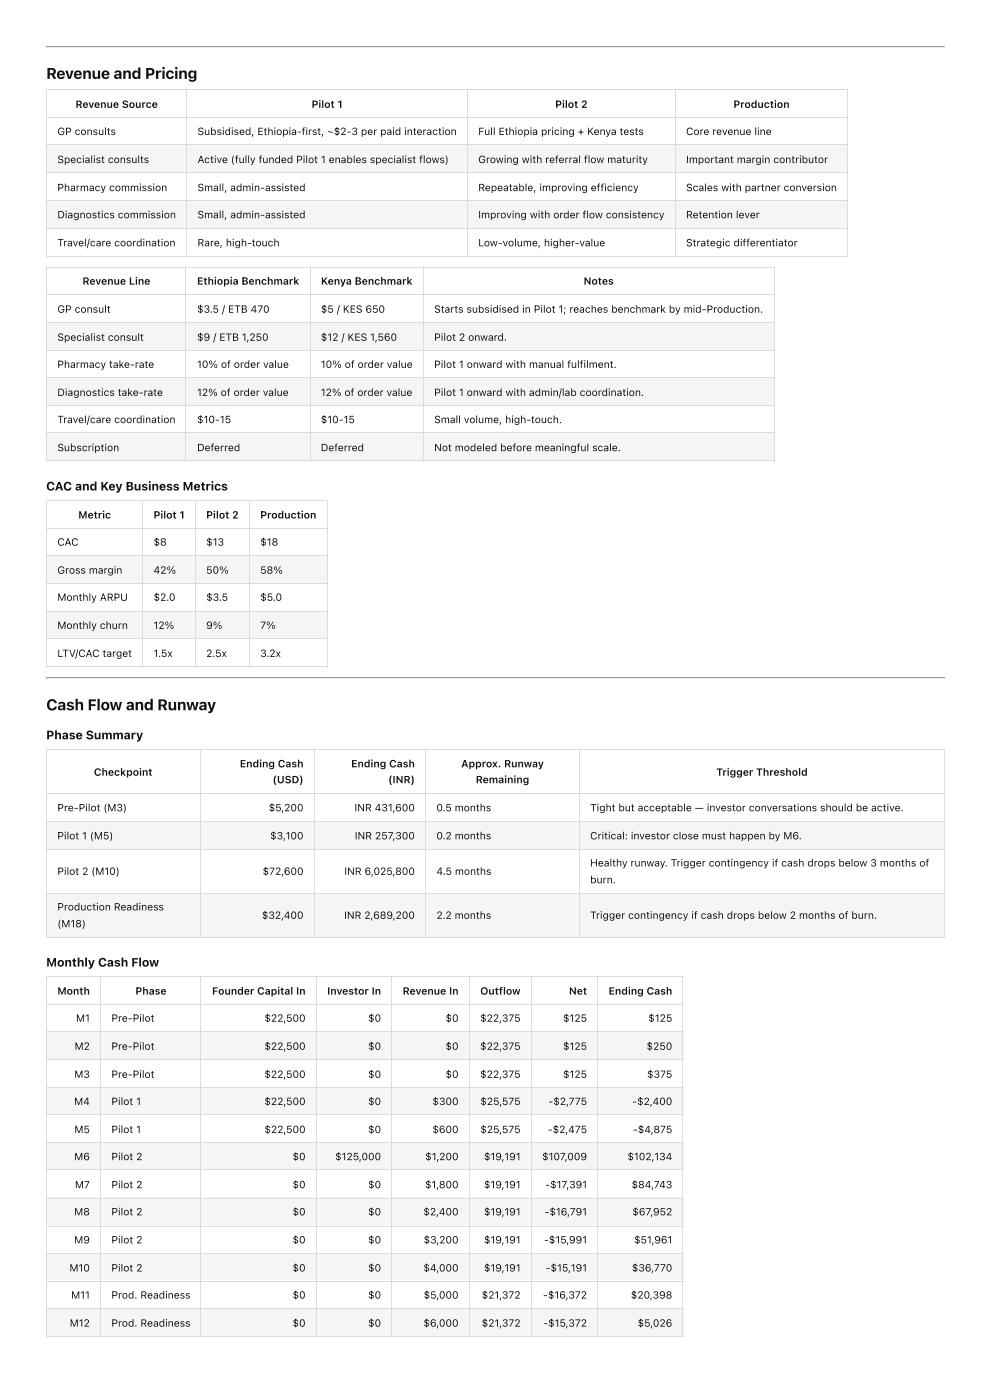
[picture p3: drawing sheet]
<svg xmlns="http://www.w3.org/2000/svg" width="210mm" height="297mm" viewBox="0 0 210 297" stroke-linecap="round" stroke-linejoin="round" font-family="sans-serif">
<defs><g id="words">
<g font-size="3.3" fill="#111">
<text x="9.8" y="16.7">Revenue and Pricing</text>
<text x="9.8" y="150.7">Cash Flow and Runway</text>
</g>
<g font-size="2.6" fill="#111">
<text x="9.8" y="104">CAC and Key Business Metrics</text>
<text x="9.8" y="156.8">Phase Summary</text>
<text x="9.8" y="205.1">Monthly Cash Flow</text>
</g>
<g font-size="2.2" fill="#111">
<text x="16" y="22.9">Revenue Source</text>
<text x="66.1" y="22.9">Pilot 1</text>
<text x="117.8" y="22.9">Pilot 2</text>
<text x="155.6" y="22.9">Production</text>
<text x="12.2" y="28.6">GP consults</text>
<text x="41.9" y="28.6">Subsidised, Ethiopia-first, ~$2-3 per paid interaction</text>
<text x="101.5" y="28.6">Full Ethiopia pricing + Kenya tests</text>
<text x="145.5" y="28.6">Core revenue line</text>
<text x="12.2" y="34.6">Specialist consults</text>
<text x="41.9" y="34.6">Active (fully funded Pilot 1 enables specialist flows)</text>
<text x="101.5" y="34.6">Growing with referral flow maturity</text>
<text x="145.5" y="34.6">Important margin contributor</text>
<text x="12.2" y="40.5">Pharmacy commission</text>
<text x="41.9" y="40.5">Small, admin-assisted</text>
<text x="101.5" y="40.5">Repeatable, improving efficiency</text>
<text x="145.5" y="40.5">Scales with partner conversion</text>
<text x="12.2" y="46.3">Diagnostics commission</text>
<text x="41.9" y="46.3">Small, admin-assisted</text>
<text x="101.5" y="46.3">Improving with order flow consistency</text>
<text x="145.5" y="46.3">Retention lever</text>
<text x="12.2" y="52.3">Travel/care coordination</text>
<text x="41.9" y="52.3">Rare, high-touch</text>
<text x="101.5" y="52.3">Low-volume, higher-value</text>
<text x="145.5" y="52.3">Strategic differentiator</text>
<text x="17.5" y="60.4">Revenue Line</text>
<text x="41.8" y="60.4">Ethiopia Benchmark</text>
<text x="68.1" y="60.4">Kenya Benchmark</text>
<text x="123.8" y="60.4">Notes</text>
<text x="12.2" y="66.3">GP consult</text>
<text x="41.8" y="66.3">$3.5 / ETB 470</text>
<text x="68.1" y="66.3">$5 / KES 650</text>
<text x="92.1" y="66.3">Starts subsidised in Pilot 1; reaches benchmark by mid-Production.</text>
<text x="12.2" y="72.3">Specialist consult</text>
<text x="41.8" y="72.3">$9 / ETB 1,250</text>
<text x="68.1" y="72.3">$12 / KES 1,560</text>
<text x="92.1" y="72.3">Pilot 2 onward.</text>
<text x="12.2" y="78.1">Pharmacy take-rate</text>
<text x="41.8" y="78.1">10% of order value</text>
<text x="68.1" y="78.1">10% of order value</text>
<text x="92.1" y="78.1">Pilot 1 onward with manual fulfilment.</text>
<text x="12.2" y="84">Diagnostics take-rate</text>
<text x="12.2" y="89.8">Travel/care coordination</text>
<text x="41.8" y="84">12% of order value</text>
<text x="41.8" y="89.8">$10-15</text>
<text x="68.1" y="84">12% of order value</text>
<text x="68.1" y="89.8">$10-15</text>
<text x="92.1" y="84">Pilot 1 onward with admin/lab coordination.</text>
<text x="92.1" y="89.8">Small volume, high-touch.</text>
<text x="12.2" y="95.7">Subscription</text>
<text x="41.8" y="95.7">Deferred</text>
<text x="68.1" y="95.7">Deferred</text>
<text x="92.1" y="95.7">Not modeled before meaningful scale.</text>
<text x="16.6" y="110">Metric</text>
<text x="32.6" y="110">Pilot 1</text>
<text x="43.7" y="110">Pilot 2</text>
<text x="55.2" y="110">Production</text>
<text x="12.2" y="115.8">CAC</text>
<text x="32.6" y="115.8">$8</text>
<text x="43.7" y="115.8">$13</text>
<text x="55.2" y="115.8">$18</text>
<text x="12.2" y="121.7">Gross margin</text>
<text x="32.6" y="121.7">42%</text>
<text x="43.7" y="121.7">50%</text>
<text x="55.2" y="121.7">58%</text>
<text x="12.2" y="127.5">Monthly ARPU</text>
<text x="32.6" y="127.5">$2.0</text>
<text x="43.7" y="127.5">$3.5</text>
<text x="55.2" y="127.5">$5.0</text>
<text x="12.2" y="133.4">Monthly churn</text>
<text x="32.6" y="133.4">12%</text>
<text x="43.7" y="133.4">9%</text>
<text x="55.2" y="133.4">7%</text>
<text x="12.2" y="139.4">LTV/CAC target</text>
<text x="32.6" y="139.4">1.5x</text>
<text x="43.7" y="139.4">2.5x</text>
<text x="55.2" y="139.4">3.2x</text>
<text x="19.9" y="164.6">Checkpoint</text>
<text x="50.9" y="162.8">Ending Cash</text>
<text x="57.8" y="166.2">(USD)</text>
<text x="74.5" y="162.8">Ending Cash</text>
<text x="82.3" y="166.2">(INR)</text>
<text x="97.8" y="162.8">Approx. Runway</text>
<text x="100.9" y="166.2">Remaining</text>
<text x="152" y="164.6">Trigger Threshold</text>
<text x="12.2" y="172.1">Pre-Pilot (M3)</text>
<text x="57" y="172.1">$5,200</text>
<text x="75.2" y="172.1">INR 431,600</text>
<text x="92.6" y="172.1">0.5 months</text>
<text x="125.2" y="172.1">Tight but acceptable — investor conversations should be active.</text>
<text x="12.2" y="178.1">Pilot 1 (M5)</text>
<text x="57.3" y="178.1">$3,100</text>
<text x="75.3" y="178.1">INR 257,300</text>
<text x="92.6" y="178.1">0.2 months</text>
<text x="125.2" y="178.1">Critical: investor close must happen by M6.</text>
<text x="12.2" y="185.6">Pilot 2 (M10)</text>
<text x="55.7" y="185.6">$72,600</text>
<text x="73" y="185.6">INR 6,025,800</text>
<text x="92.6" y="185.6">4.5 months</text>
<text x="125.2" y="183.8">Healthy runway. Trigger contingency if cash drops below 3 months of</text>
<text x="125.2" y="187.4">burn.</text>
<text x="12.2" y="193.1">Production Readiness</text>
<text x="12.2" y="196.7">(M18)</text>
<text x="55.5" y="194.9">$32,400</text>
<text x="73" y="194.9">INR 2,689,200</text>
<text x="92.6" y="194.9">2.2 months</text>
<text x="125.2" y="194.9">Trigger contingency if cash drops below 2 months of burn.</text>
<text x="12.2" y="211">Month</text>
<text x="28.7" y="211">Phase</text>
<text x="45" y="211">Founder Capital In</text>
<text x="69.4" y="211">Investor In</text>
<text x="85.4" y="211">Revenue In</text>
<text x="101.9" y="211">Outflow</text>
<text x="120.7" y="211">Net</text>
<text x="129.1" y="211">Ending Cash</text>
<text x="16.1" y="216.8">M1</text>
<text x="23.6" y="216.8">Pre-Pilot</text>
<text x="56.1" y="216.8">$22,500</text>
<text x="78.1" y="216.8">$0</text>
<text x="94.5" y="216.8">$0</text>
<text x="101.8" y="216.8">$22,375</text>
<text x="119.4" y="216.8">$125</text>
<text x="137.5" y="216.8">$125</text>
<text x="15.8" y="222.7">M2</text>
<text x="23.6" y="222.7">Pre-Pilot</text>
<text x="56.1" y="222.7">$22,500</text>
<text x="78.1" y="222.7">$0</text>
<text x="94.5" y="222.7">$0</text>
<text x="101.8" y="222.7">$22,375</text>
<text x="119.4" y="222.7">$125</text>
<text x="137.2" y="222.7">$250</text>
<text x="15.8" y="228.7">M3</text>
<text x="23.6" y="228.7">Pre-Pilot</text>
<text x="56.1" y="228.7">$22,500</text>
<text x="78.1" y="228.7">$0</text>
<text x="94.5" y="228.7">$0</text>
<text x="101.8" y="228.7">$22,375</text>
<text x="119.4" y="228.7">$125</text>
<text x="137.3" y="228.7">$375</text>
<text x="15.7" y="234.4">M4</text>
<text x="23.6" y="234.4">Pilot 1</text>
<text x="56.1" y="234.4">$22,500</text>
<text x="78.1" y="234.4">$0</text>
<text x="91.7" y="234.4">$300</text>
<text x="101.9" y="234.4">$25,575</text>
<text x="116.3" y="234.4">-$2,775</text>
<text x="134.1" y="234.4">-$2,400</text>
<text x="15.8" y="240.4">M5</text>
<text x="23.6" y="240.4">Pilot 1</text>
<text x="56.1" y="240.4">$22,500</text>
<text x="78.1" y="240.4">$0</text>
<text x="91.7" y="240.4">$600</text>
<text x="101.9" y="240.4">$25,575</text>
<text x="116.2" y="240.4">-$2,475</text>
<text x="134.3" y="240.4">-$4,875</text>
<text x="15.7" y="246.1">M6</text>
<text x="23.6" y="246.1">Pilot 2</text>
<text x="62.1" y="246.1">$0</text>
<text x="71.1" y="246.1">$125,000</text>
<text x="90.2" y="246.1">$1,200</text>
<text x="102.7" y="246.1">$19,191</text>
<text x="115" y="246.1">$107,009</text>
<text x="133.1" y="246.1">$102,134</text>
<text x="15.7" y="257.8">M8</text>
<text x="15.9" y="252.1">M7</text>
<text x="23.6" y="252.1">Pilot 2</text>
<text x="23.6" y="257.8">Pilot 2</text>
<text x="62.1" y="252.1">$0</text>
<text x="62.1" y="257.8">$0</text>
<text x="78.1" y="252.1">$0</text>
<text x="78.1" y="257.8">$0</text>
<text x="89.8" y="257.8">$2,400</text>
<text x="90.2" y="252.1">$1,800</text>
<text x="102.7" y="252.1">$19,191</text>
<text x="102.7" y="257.8">$19,191</text>
<text x="115.5" y="257.8">-$16,791</text>
<text x="115.7" y="252.1">-$17,391</text>
<text x="134" y="252.1">$84,743</text>
<text x="134.1" y="257.8">$67,952</text>
<text x="15.7" y="263.8">M9</text>
<text x="23.6" y="263.8">Pilot 2</text>
<text x="62.1" y="263.8">$0</text>
<text x="78.1" y="263.8">$0</text>
<text x="89.9" y="263.8">$3,200</text>
<text x="102.7" y="263.8">$19,191</text>
<text x="115.4" y="263.8">-$15,991</text>
<text x="134.5" y="263.8">$51,961</text>
<text x="14.7" y="269.7">M10</text>
<text x="23.6" y="269.7">Pilot 2</text>
<text x="62.1" y="269.7">$0</text>
<text x="78.1" y="269.7">$0</text>
<text x="89.8" y="269.7">$4,000</text>
<text x="102.7" y="269.7">$19,191</text>
<text x="115.7" y="269.7">-$15,191</text>
<text x="134" y="269.7">$36,770</text>
<text x="15.1" y="275.5">M11</text>
<text x="23.6" y="275.5">Prod. Readiness</text>
<text x="62.1" y="275.5">$0</text>
<text x="78.1" y="275.5">$0</text>
<text x="89.9" y="275.5">$5,000</text>
<text x="102.2" y="275.5">$21,372</text>
<text x="115.2" y="275.5">-$16,372</text>
<text x="133.8" y="275.5">$20,398</text>
<text x="14.8" y="281.5">M12</text>
<text x="23.6" y="281.5">Prod. Readiness</text>
<text x="62.1" y="281.5">$0</text>
<text x="78.1" y="281.5">$0</text>
<text x="89.8" y="281.5">$6,000</text>
<text x="102.2" y="281.5">$21,372</text>
<text x="115.2" y="281.5">-$15,372</text>
<text x="135.3" y="281.5">$5,026</text>
</g>
</g></defs>
<path d="M9.8 9.9h190.5" fill="none" stroke="#9a9a9a" stroke-width=".21"/>
<path d="M9.8 10.1h190.5" fill="none" stroke="#eee" stroke-width=".21"/>
<path d="M200.3 9.8v.4z" fill="#eee"/>
<path d="M9.8 9.8h.2l-.2 .4z" fill="#9a9a9a"/>
<g fill="#fff">
<path d="M10 19.1h29.6v5.8h-29.6z"/>
<path d="M39.6 19.1h59.5v5.8h-59.5z"/>
<path d="M99.1 19.1h44.2v5.8h-44.2z"/>
<path d="M143.3 19.1h36.6v5.8h-36.6z"/>
<path d="M10 24.9h29.6v5.9h-29.6z"/>
<path d="M39.6 24.9h59.5v5.9h-59.5z"/>
<path d="M99.1 24.9h44.2v5.9h-44.2z"/>
<path d="M143.3 24.9h36.6v5.9h-36.6z"/>
</g>
<g fill="#f5f5f5">
<path d="M10 30.8h29.6v6h-29.6z"/>
<path d="M39.6 30.8h59.5v6h-59.5z"/>
<path d="M99.1 30.8h44.2v6h-44.2z"/>
<path d="M143.3 30.8h36.6v6h-36.6z"/>
</g>
<g fill="#fff">
<path d="M10 36.8h29.6v5.7h-29.6z"/>
<path d="M39.6 36.8h59.5v5.7h-59.5z"/>
<path d="M99.1 36.8h44.2v5.7h-44.2z"/>
<path d="M143.3 36.8h36.6v5.7h-36.6z"/>
</g>
<g fill="#f5f5f5">
<path d="M10 42.5h29.6v6h-29.6z"/>
<path d="M39.6 42.5h59.5v6h-59.5z"/>
<path d="M99.1 42.5h44.2v6h-44.2z"/>
<path d="M143.3 42.5h36.6v6h-36.6z"/>
</g>
<g fill="#fff">
<path d="M10 48.5h29.6v5.7h-29.6z"/>
<path d="M39.6 48.5h59.5v5.7h-59.5z"/>
<path d="M99.1 48.5h44.2v5.7h-44.2z"/>
<path d="M143.3 48.5h36.6v5.7h-36.6z"/>
</g>
<path d="M9.8 19h170.1M9.9 18.9v35.5M39.7 18.9v35.5M99.2 18.9v35.5M143.2 18.9v35.5M179.8 18.9v35.5M9.8 25h170.1M9.8 30.7h170.1M9.8 36.7h170.1M9.8 42.6h170.1M9.8 48.4h170.1M9.8 54.3h170.1" fill="none" stroke="#dcdcdc" stroke-width=".21"/>
<g fill="#fff">
<path d="M10 56.6h29.6v6h-29.6z"/>
<path d="M39.6 56.6h26.1v6h-26.1z"/>
<path d="M65.7 56.6h24.1v6h-24.1z"/>
<path d="M89.8 56.6h74.4v6h-74.4z"/>
<path d="M10 62.6h29.6v5.9h-29.6z"/>
<path d="M39.6 62.6h26.1v5.9h-26.1z"/>
<path d="M65.7 62.6h24.1v5.9h-24.1z"/>
<path d="M89.8 62.6h74.4v5.9h-74.4z"/>
</g>
<g fill="#f5f5f5">
<path d="M10 68.5h29.6v5.8h-29.6z"/>
<path d="M39.6 68.5h26.1v5.8h-26.1z"/>
<path d="M65.7 68.5h24.1v5.8h-24.1z"/>
<path d="M89.8 68.5h74.4v5.8h-74.4z"/>
</g>
<g fill="#fff">
<path d="M10 74.3h29.6v5.9h-29.6z"/>
<path d="M39.6 74.3h26.1v5.9h-26.1z"/>
<path d="M65.7 74.3h24.1v5.9h-24.1z"/>
<path d="M89.8 74.3h74.4v5.9h-74.4z"/>
</g>
<g fill="#f5f5f5">
<path d="M10 80.2h29.6v5.8h-29.6z"/>
<path d="M39.6 80.2h26.1v5.8h-26.1z"/>
<path d="M65.7 80.2h24.1v5.8h-24.1z"/>
<path d="M89.8 80.2h74.4v5.8h-74.4z"/>
</g>
<g fill="#fff">
<path d="M10 86h29.6v5.9h-29.6z"/>
<path d="M39.6 86h26.1v5.9h-26.1z"/>
<path d="M65.7 86h24.1v5.9h-24.1z"/>
<path d="M89.8 86h74.4v5.9h-74.4z"/>
</g>
<g fill="#f5f5f5">
<path d="M10 91.9h29.6v5.8h-29.6z"/>
<path d="M39.6 91.9h26.1v5.8h-26.1z"/>
<path d="M65.7 91.9h24.1v5.8h-24.1z"/>
<path d="M89.8 91.9h74.4v5.8h-74.4z"/>
</g>
<g fill="none" stroke="#dcdcdc" stroke-width=".21">
<path d="M9.8 56.7h154.6M9.9 56.6v41.3M39.5 56.6v41.3M65.8 56.6v41.3M89.9 56.6v41.3M164.3 56.6v41.3M9.8 62.5h154.6M9.8 68.4h154.6M9.8 74.4h154.6M9.8 80.1h154.6M9.8 86.1h154.6M9.8 91.8h154.6"/>
<path d="M9.8 97.8h154.6"/>
</g>
<g fill="#fff">
<path d="M10 106.2h20.2v5.8h-20.2z"/>
<path d="M30.2 106.2h11.3v5.8h-11.3z"/>
<path d="M41.5 106.2h11.4v5.8h-11.4z"/>
<path d="M52.9 106.2h16.4v5.8h-16.4z"/>
<path d="M10 112h20.2v5.9h-20.2z"/>
<path d="M30.2 112h11.3v5.9h-11.3z"/>
<path d="M41.5 112h11.4v5.9h-11.4z"/>
<path d="M52.9 112h16.4v5.9h-16.4z"/>
</g>
<g fill="#f5f5f5">
<path d="M10 117.9h20.2v5.8h-20.2z"/>
<path d="M30.2 117.9h11.3v5.8h-11.3z"/>
<path d="M41.5 117.9h11.4v5.8h-11.4z"/>
<path d="M52.9 117.9h16.4v5.8h-16.4z"/>
</g>
<g fill="#fff">
<path d="M10 123.7h20.2v5.9h-20.2z"/>
<path d="M30.2 123.7h11.3v5.9h-11.3z"/>
<path d="M41.5 123.7h11.4v5.9h-11.4z"/>
<path d="M52.9 123.7h16.4v5.9h-16.4z"/>
</g>
<g fill="#f5f5f5">
<path d="M10 129.6h20.2v6h-20.2z"/>
<path d="M30.2 129.6h11.3v6h-11.3z"/>
<path d="M41.5 129.6h11.4v6h-11.4z"/>
<path d="M52.9 129.6h16.4v6h-16.4z"/>
</g>
<g fill="#fff">
<path d="M10 135.6h20.2v5.8h-20.2z"/>
<path d="M30.2 135.6h11.3v5.8h-11.3z"/>
<path d="M41.5 135.6h11.4v5.8h-11.4z"/>
<path d="M52.9 135.6h16.4v5.8h-16.4z"/>
</g>
<path d="M9.8 106.1h59.7M9.8 112.1h59.7M9.8 117.8h59.7M9.9 106v35.6M30.3 106v35.6M41.4 106v35.6M52.9 106v35.6M69.4 106v35.6M9.8 123.8h59.7M9.8 129.7h59.7M9.8 135.5h59.7M9.8 141.5h59.7" fill="none" stroke="#dcdcdc" stroke-width=".21"/>
<path d="M9.8 143.8h190.5" fill="none" stroke="#9a9a9a" stroke-width=".21"/>
<path d="M9.8 144h190.5" fill="none" stroke="#eee" stroke-width=".21"/>
<path d="M200.3 143.7v.4z" fill="#eee"/>
<path d="M9.8 143.7h.2l-.2 .4z" fill="#9a9a9a"/>
<g fill="#fff">
<path d="M10 159h32.3v9.3h-32.3z"/>
<path d="M42.3 159h24.4v9.3h-24.4z"/>
<path d="M66.7 159h23.7v9.3h-23.7z"/>
<path d="M90.4 159h32.5v9.3h-32.5z"/>
<path d="M122.9 159h77.4v9.3h-77.4z"/>
<path d="M10 168.3h32.3v6h-32.3z"/>
<path d="M42.3 168.3h24.4v6h-24.4z"/>
<path d="M66.7 168.3h23.7v6h-23.7z"/>
<path d="M90.4 168.3h32.5v6h-32.5z"/>
<path d="M122.9 168.3h77.4v6h-77.4z"/>
</g>
<g fill="#f5f5f5">
<path d="M10 174.3h32.3v5.7h-32.3z"/>
<path d="M42.3 174.3h24.4v5.7h-24.4z"/>
<path d="M66.7 174.3h23.7v5.7h-23.7z"/>
<path d="M90.4 174.3h32.5v5.7h-32.5z"/>
<path d="M122.9 174.3h77.4v5.7h-77.4z"/>
</g>
<g fill="#fff">
<path d="M10 180h32.3v9.4h-32.3z"/>
<path d="M42.3 180h24.4v9.4h-24.4z"/>
<path d="M66.7 180h23.7v9.4h-23.7z"/>
<path d="M90.4 180h32.5v9.4h-32.5z"/>
<path d="M122.9 180h77.4v9.4h-77.4z"/>
</g>
<g fill="#f5f5f5">
<path d="M10 189.4h32.3v9.5h-32.3z"/>
<path d="M42.3 189.4h24.4v9.5h-24.4z"/>
<path d="M66.7 189.4h23.7v9.5h-23.7z"/>
<path d="M90.4 189.4h32.5v9.5h-32.5z"/>
<path d="M122.9 189.4h77.4v9.5h-77.4z"/>
</g>
<path d="M9.8 158.9h190.5M9.9 158.8v40.1M42.4 158.8v40.1M66.6 158.8v40.1M90.3 158.8v40.1M123 158.8v40.1M200.3 158.8v40.1M9.8 168.2h190.5M9.8 174.2h190.5M9.8 180.1h190.5M9.8 189.5h190.5M9.8 198.8h190.5" fill="none" stroke="#dcdcdc" stroke-width=".21"/>
<g fill="#fff">
<path d="M10 207.2h11.3v5.8h-11.3z"/>
<path d="M21.3 207.2h21.4v5.8h-21.4z"/>
<path d="M42.7 207.2h24.4v5.8h-24.4z"/>
<path d="M67.1 207.2h16.1v5.8h-16.1z"/>
<path d="M83.2 207.2h16.3v5.8h-16.3z"/>
<path d="M99.5 207.2h13.3v5.8h-13.3z"/>
<path d="M112.8 207.2h14.1v5.8h-14.1z"/>
<path d="M126.9 207.2h18v5.8h-18z"/>
<path d="M10 213h11.3v5.9h-11.3z"/>
<path d="M21.3 213h21.4v5.9h-21.4z"/>
<path d="M42.7 213h24.4v5.9h-24.4z"/>
<path d="M67.1 213h16.1v5.9h-16.1z"/>
<path d="M83.2 213h16.3v5.9h-16.3z"/>
<path d="M99.5 213h13.3v5.9h-13.3z"/>
<path d="M112.8 213h14.1v5.9h-14.1z"/>
<path d="M126.9 213h18v5.9h-18z"/>
</g>
<g fill="#f5f5f5">
<path d="M10 218.9h11.3v6h-11.3z"/>
<path d="M21.3 218.9h21.4v6h-21.4z"/>
<path d="M42.7 218.9h24.4v6h-24.4z"/>
<path d="M67.1 218.9h16.1v6h-16.1z"/>
<path d="M83.2 218.9h16.3v6h-16.3z"/>
<path d="M99.5 218.9h13.3v6h-13.3z"/>
<path d="M112.8 218.9h14.1v6h-14.1z"/>
<path d="M126.9 218.9h18v6h-18z"/>
</g>
<g fill="#fff">
<path d="M10 224.9h11.3v5.8h-11.3z"/>
<path d="M21.3 224.9h21.4v5.8h-21.4z"/>
<path d="M42.7 224.9h24.4v5.8h-24.4z"/>
<path d="M67.1 224.9h16.1v5.8h-16.1z"/>
<path d="M83.2 224.9h16.3v5.8h-16.3z"/>
<path d="M99.5 224.9h13.3v5.8h-13.3z"/>
<path d="M112.8 224.9h14.1v5.8h-14.1z"/>
<path d="M126.9 224.9h18v5.8h-18z"/>
</g>
<g fill="#f5f5f5">
<path d="M10 230.7h11.3v5.9h-11.3z"/>
<path d="M21.3 230.7h21.4v5.9h-21.4z"/>
<path d="M42.7 230.7h24.4v5.9h-24.4z"/>
<path d="M67.1 230.7h16.1v5.9h-16.1z"/>
<path d="M83.2 230.7h16.3v5.9h-16.3z"/>
<path d="M99.5 230.7h13.3v5.9h-13.3z"/>
<path d="M112.8 230.7h14.1v5.9h-14.1z"/>
<path d="M126.9 230.7h18v5.9h-18z"/>
</g>
<g fill="#fff">
<path d="M10 236.6h11.3v5.8h-11.3z"/>
<path d="M21.3 236.6h21.4v5.8h-21.4z"/>
<path d="M42.7 236.6h24.4v5.8h-24.4z"/>
<path d="M67.1 236.6h16.1v5.8h-16.1z"/>
<path d="M83.2 236.6h16.3v5.8h-16.3z"/>
<path d="M99.5 236.6h13.3v5.8h-13.3z"/>
<path d="M112.8 236.6h14.1v5.8h-14.1z"/>
<path d="M126.9 236.6h18v5.8h-18z"/>
</g>
<g fill="#f5f5f5">
<path d="M10 242.4h11.3v5.9h-11.3z"/>
<path d="M21.3 242.4h21.4v5.9h-21.4z"/>
<path d="M42.7 242.4h24.4v5.9h-24.4z"/>
<path d="M67.1 242.4h16.1v5.9h-16.1z"/>
<path d="M83.2 242.4h16.3v5.9h-16.3z"/>
<path d="M99.5 242.4h13.3v5.9h-13.3z"/>
<path d="M112.8 242.4h14.1v5.9h-14.1z"/>
<path d="M126.9 242.4h18v5.9h-18z"/>
</g>
<g fill="#fff">
<path d="M10 248.3h11.3v5.8h-11.3z"/>
<path d="M21.3 248.3h21.4v5.8h-21.4z"/>
<path d="M42.7 248.3h24.4v5.8h-24.4z"/>
<path d="M67.1 248.3h16.1v5.8h-16.1z"/>
<path d="M83.2 248.3h16.3v5.8h-16.3z"/>
<path d="M99.5 248.3h13.3v5.8h-13.3z"/>
<path d="M112.8 248.3h14.1v5.8h-14.1z"/>
<path d="M126.9 248.3h18v5.8h-18z"/>
</g>
<g fill="#f5f5f5">
<path d="M10 254.1h11.3v5.9h-11.3z"/>
<path d="M21.3 254.1h21.4v5.9h-21.4z"/>
<path d="M42.7 254.1h24.4v5.9h-24.4z"/>
<path d="M67.1 254.1h16.1v5.9h-16.1z"/>
<path d="M83.2 254.1h16.3v5.9h-16.3z"/>
<path d="M99.5 254.1h13.3v5.9h-13.3z"/>
<path d="M112.8 254.1h14.1v5.9h-14.1z"/>
<path d="M126.9 254.1h18v5.9h-18z"/>
</g>
<g fill="#fff">
<path d="M10 260h11.3v6h-11.3z"/>
<path d="M21.3 260h21.4v6h-21.4z"/>
<path d="M42.7 260h24.4v6h-24.4z"/>
<path d="M67.1 260h16.1v6h-16.1z"/>
<path d="M83.2 260h16.3v6h-16.3z"/>
<path d="M99.5 260h13.3v6h-13.3z"/>
<path d="M112.8 260h14.1v6h-14.1z"/>
<path d="M126.9 260h18v6h-18z"/>
</g>
<g fill="#f5f5f5">
<path d="M10 266h11.3v5.7h-11.3z"/>
<path d="M21.3 266h21.4v5.7h-21.4z"/>
<path d="M42.7 266h24.4v5.7h-24.4z"/>
<path d="M67.1 266h16.1v5.7h-16.1z"/>
<path d="M83.2 266h16.3v5.7h-16.3z"/>
<path d="M99.5 266h13.3v5.7h-13.3z"/>
<path d="M112.8 266h14.1v5.7h-14.1z"/>
<path d="M126.9 266h18v5.7h-18z"/>
</g>
<g fill="#fff">
<path d="M10 271.7h11.3v6h-11.3z"/>
<path d="M21.3 271.7h21.4v6h-21.4z"/>
<path d="M42.7 271.7h24.4v6h-24.4z"/>
<path d="M67.1 271.7h16.1v6h-16.1z"/>
<path d="M83.2 271.7h16.3v6h-16.3z"/>
<path d="M99.5 271.7h13.3v6h-13.3z"/>
<path d="M112.8 271.7h14.1v6h-14.1z"/>
<path d="M126.9 271.7h18v6h-18z"/>
</g>
<g fill="#f5f5f5">
<path d="M10 277.7h11.3v5.7h-11.3z"/>
<path d="M21.3 277.7h21.4v5.7h-21.4z"/>
<path d="M42.7 277.7h24.4v5.7h-24.4z"/>
<path d="M67.1 277.7h16.1v5.7h-16.1z"/>
<path d="M83.2 277.7h16.3v5.7h-16.3z"/>
<path d="M99.5 277.7h13.3v5.7h-13.3z"/>
<path d="M112.8 277.7h14.1v5.7h-14.1z"/>
<path d="M126.9 277.7h18v5.7h-18z"/>
</g>
<g fill="none" stroke="#dcdcdc" stroke-width=".21">
<path d="M9.8 207.1h135.1M9.8 213.1h135.1M9.8 218.8h135.1M9.9 207v76.4M21.4 207v76.4M42.6 207v76.4M67 207v76.4M83.1 207v76.4M99.6 207v76.4M112.7 207v76.4M126.8 207v76.4M144.8 207v76.4"/>
<path d="M9.8 224.8h135.1M9.8 230.7h135.1M9.8 236.5h135.1M9.8 242.5h135.1M9.8 248.2h135.1M9.8 254.2h135.1M9.8 260.1h135.1M9.8 265.9h135.1M9.8 271.8h135.1M9.8 277.6h135.1M9.8 283.5h135.1"/>
</g>
<use href="#words"/>
</svg>
